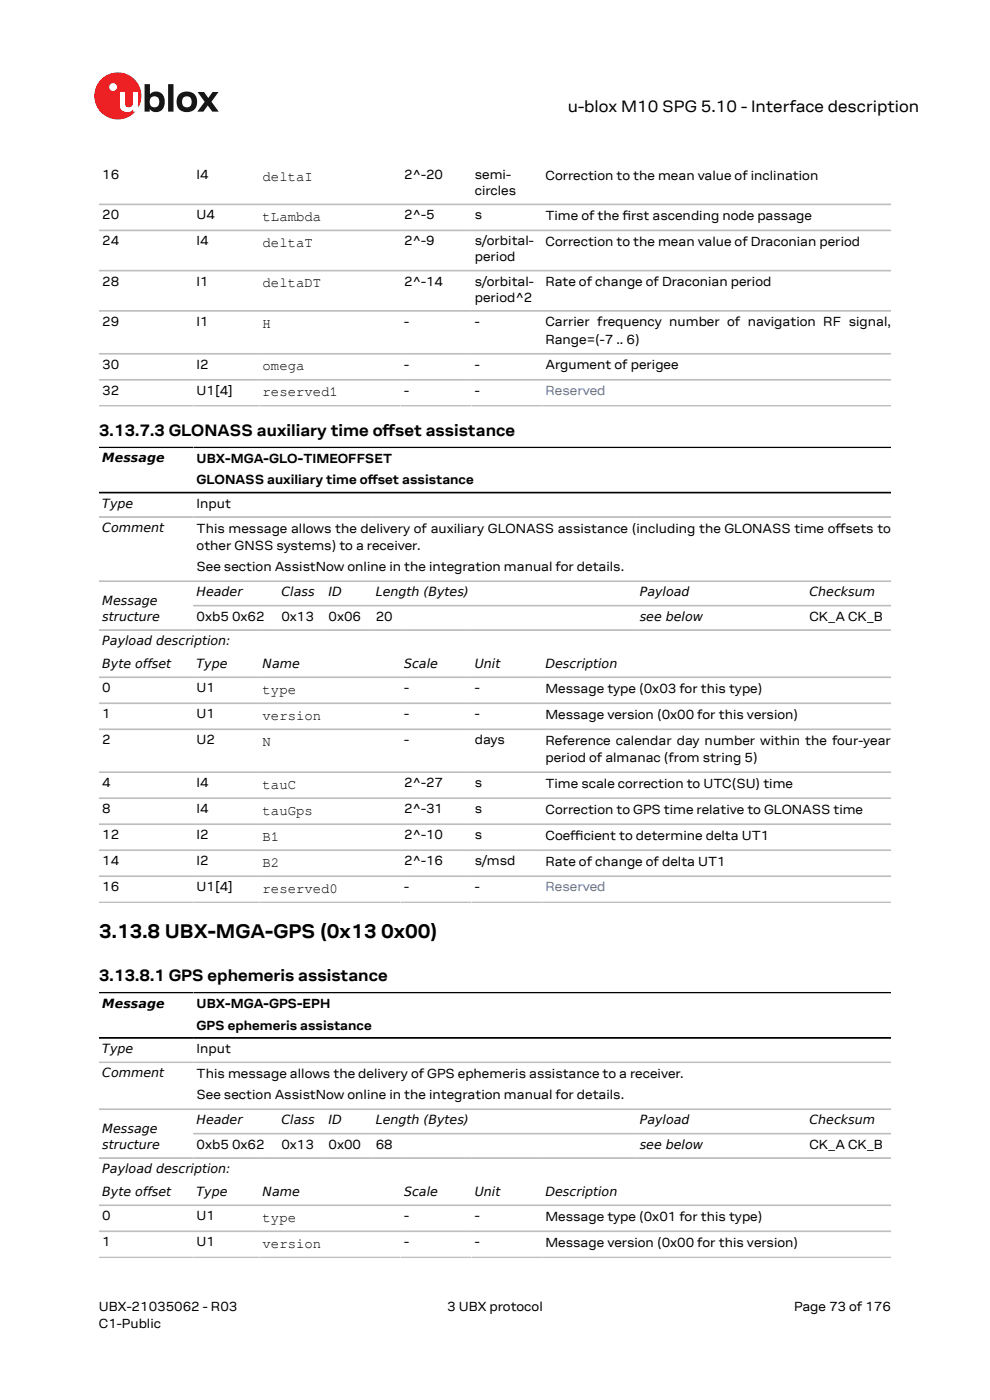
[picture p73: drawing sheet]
<svg xmlns="http://www.w3.org/2000/svg" width="210mm" height="297mm" viewBox="0 0 210 297" stroke-linecap="round" stroke-linejoin="round" font-family="sans-serif">
<defs><g id="words">
<g font-size="4.2">
<text x="21" y="199.1">3.13.8 UBX-MGA-GPS (0x13</text>
<text x="80.8" y="199.1">0x00)</text>
</g>
<g font-size="3.5">
<text x="120.4" y="23.7">u-blox M10 SPG 5.10 - Interface description</text>
<text x="21" y="92.5">3.13.7.3 GLONASS auxiliary time ofset assistance</text>
<text x="81.2" y="92.5">f</text>
<text x="21" y="208.2">3.13.8.1 GPS ephemeris assistance</text>
</g>
<g font-size="3">
<text x="55.7" y="38.4">deltaI</text>
<text x="55.7" y="46.9">tLambda</text>
<text x="55.7" y="52.4">deltaT</text>
<text x="55.7" y="61">deltaDT</text>
<text x="55.7" y="69.5">H</text>
<text x="55.7" y="78.6">omega</text>
<text x="55.7" y="84.1">reserved1</text>
<text x="55.7" y="147.2">type</text>
<text x="55.7" y="152.7">version</text>
<text x="55.7" y="158.2">N</text>
<text x="55.7" y="167.3">tauC</text>
<text x="55.7" y="172.9">tauGps</text>
<text x="55.7" y="178.4">B1</text>
<text x="55.7" y="183.9">B2</text>
<text x="55.7" y="189.4">reserved0</text>
<text x="55.7" y="259.2">type</text>
<text x="55.7" y="264.7">version</text>
</g>
<g font-size="2.8">
<text x="21.7" y="38">16</text>
<text x="41.7" y="38">I4</text>
<text x="85.7" y="38">2^-20</text>
<text x="100.7" y="38">semi-</text>
<text x="100.7" y="41.4">circles</text>
<text x="115.7" y="38.1">Correction to the mean value of inclination</text>
<text x="21.7" y="46.5">20</text>
<text x="41.7" y="46.5">U4</text>
<text x="85.7" y="46.5">2^-5</text>
<text x="100.7" y="46.5">s</text>
<text x="115.7" y="46.7">Time of the frst ascending node passage</text>
<text x="132" y="46.7">i</text>
<text x="21.7" y="52">24</text>
<text x="41.7" y="52">I4</text>
<text x="85.7" y="52">2^-9</text>
<text x="100.7" y="52">s/orbital-</text>
<text x="115.7" y="52.2">Correction to the mean value of Draconian period</text>
<text x="100.7" y="55.4">period</text>
<text x="21.7" y="60.6">28</text>
<text x="41.7" y="60.6">I1</text>
<text x="85.7" y="60.6">2^-14</text>
<text x="100.7" y="60.6">s/orbital-</text>
<text x="100.7" y="64">period^2</text>
<text x="115.7" y="60.7">Rate of change of Draconian period</text>
<text x="21.7" y="69.1">29</text>
<text x="41.7" y="69.1">I1</text>
<text x="85.7" y="69.1">-</text>
<text x="100.7" y="69.1">-</text>
<text x="115.7" y="69.3">Carrier frequency number of navigation RF signal,</text>
<text x="115.7" y="72.9">Range=(-7 .. 6)</text>
<text x="21.7" y="78.2">30</text>
<text x="21.7" y="83.7">32</text>
<text x="41.7" y="78.2">I2</text>
<text x="41.7" y="83.7">U1[4]</text>
<text x="85.7" y="78.2">-</text>
<text x="85.7" y="83.7">-</text>
<text x="100.7" y="78.2">-</text>
<text x="100.7" y="83.7">-</text>
<text x="115.7" y="78.4">Argument of perigee</text>
<text x="41.7" y="98.2">UBX-MGA-GLO-TIMEOFFSET</text>
<text x="41.7" y="102.7">GLONASS auxiliary time ofset assistance</text>
<text x="41.7" y="107.7">Input</text>
<text x="78" y="102.7">f</text>
<text x="41.7" y="113">This message allows the delivery of auxiliary GLONASS assistance (including the GLONASS time ofsets to</text>
<text x="177.2" y="113">f</text>
<text x="41.7" y="116.7">other GNSS systems) to a receiver.</text>
<text x="41.7" y="121.2">See section AssistNow online in the integration manual for details.</text>
<text x="41.7" y="131.7">0xb5 0x62</text>
<text x="59.7" y="131.7">0x13</text>
<text x="69.7" y="131.7">0x06</text>
<text x="79.7" y="131.7">20</text>
<text x="171.7" y="131.7">CK_A CK_B</text>
<text x="21.7" y="146.8">0</text>
<text x="41.7" y="146.8">U1</text>
<text x="85.7" y="146.8">-</text>
<text x="100.7" y="146.8">-</text>
<text x="115.7" y="147">Message type (0x03 for this type)</text>
<text x="21.7" y="152.4">1</text>
<text x="41.7" y="152.4">U1</text>
<text x="85.7" y="152.4">-</text>
<text x="100.7" y="152.4">-</text>
<text x="115.7" y="152.5">Message version (0x00 for this version)</text>
<text x="21.7" y="157.9">2</text>
<text x="41.7" y="157.9">U2</text>
<text x="85.7" y="157.9">-</text>
<text x="100.7" y="157.9">days</text>
<text x="115.7" y="158">Reference calendar day number within the four-year</text>
<text x="115.7" y="161.7">period of almanac (from string 5)</text>
<text x="21.7" y="167">4</text>
<text x="41.7" y="167">I4</text>
<text x="85.7" y="167">2^-27</text>
<text x="100.7" y="167">s</text>
<text x="115.7" y="167.1">Time scale correction to UTC(SU) time</text>
<text x="21.7" y="172.5">8</text>
<text x="41.7" y="172.5">I4</text>
<text x="85.7" y="172.5">2^-31</text>
<text x="100.7" y="172.5">s</text>
<text x="115.7" y="172.6">Correction to GPS time relative to GLONASS time</text>
<text x="21.7" y="178">12</text>
<text x="41.7" y="178">I2</text>
<text x="85.7" y="178">2^-10</text>
<text x="100.7" y="178">s</text>
<text x="115.7" y="178.2">Coefcient to determine delta UT1</text>
<text x="121" y="178.2">f</text>
<text x="121" y="178.2">i</text>
<text x="21.7" y="183.5">14</text>
<text x="41.7" y="183.5">I2</text>
<text x="85.7" y="183.5">2^-16</text>
<text x="100.7" y="183.5">s/msd</text>
<text x="115.7" y="183.7">Rate of change of delta UT1</text>
<text x="21.7" y="189.1">16</text>
<text x="41.7" y="189.1">U1[4]</text>
<text x="85.7" y="189.1">-</text>
<text x="100.7" y="189.1">-</text>
<text x="41.7" y="213.9">UBX-MGA-GPS-EPH</text>
<text x="41.7" y="218.4">GPS ephemeris assistance</text>
<text x="41.7" y="223.4">Input</text>
<text x="41.7" y="228.7">This message allows the delivery of GPS ephemeris assistance to a receiver.</text>
<text x="41.7" y="233.2">See section AssistNow online in the integration manual for details.</text>
<text x="41.7" y="243.7">0xb5 0x62</text>
<text x="59.7" y="243.7">0x13</text>
<text x="69.7" y="243.7">0x00</text>
<text x="79.7" y="243.7">68</text>
<text x="171.7" y="243.7">CK_A CK_B</text>
<text x="21.7" y="258.9">0</text>
<text x="41.7" y="258.9">U1</text>
<text x="85.7" y="258.9">-</text>
<text x="100.7" y="258.9">-</text>
<text x="115.7" y="259">Message type (0x01 for this type)</text>
<text x="21.7" y="264.4">1</text>
<text x="41.7" y="264.4">U1</text>
<text x="85.7" y="264.4">-</text>
<text x="100.7" y="264.4">-</text>
<text x="115.7" y="264.5">Message version (0x00 for this version)</text>
<text x="21" y="278">UBX-21035062 - R03</text>
<text x="21" y="281.8">C1-Public</text>
<text x="94.9" y="278">3 UBX protocol</text>
<text x="168.4" y="278">Page 73 of 176</text>
</g>
<g font-size="2.8" fill="#4664b4">
<text x="115.7" y="83.7">Reserved</text>
<text x="115.7" y="189.1">Reserved</text>
</g>
<g font-size="2.7">
<text x="21.7" y="98.1">Message</text>
<text x="21.7" y="107.7">Type</text>
<text x="21.7" y="112.9">Comment</text>
<text x="21.7" y="128.3">Message</text>
<text x="21.7" y="131.7">structure</text>
<text x="41.7" y="126.5">Header</text>
<text x="59.7" y="126.5">Class</text>
<text x="69.7" y="126.5">ID</text>
<text x="79.7" y="126.5">Length (Bytes)</text>
<text x="135.7" y="126.5">Payload</text>
<text x="135.7" y="131.7">see below</text>
<text x="171.7" y="126.5">Checksum</text>
<text x="21.7" y="136.9">Payload description:</text>
<text x="21.7" y="141.7">Byte offset</text>
<text x="41.7" y="141.7">Type</text>
<text x="55.7" y="141.7">Name</text>
<text x="85.7" y="141.7">Scale</text>
<text x="100.7" y="141.7">Unit</text>
<text x="115.7" y="141.7">Description</text>
<text x="21.7" y="213.8">Message</text>
<text x="21.7" y="223.4">Type</text>
<text x="21.7" y="228.6">Comment</text>
<text x="41.7" y="238.5">Header</text>
<text x="59.7" y="238.5">Class</text>
<text x="69.7" y="238.5">ID</text>
<text x="79.7" y="238.5">Length (Bytes)</text>
<text x="135.7" y="238.5">Payload</text>
<text x="171.7" y="238.5">Checksum</text>
<text x="21.7" y="240.3">Message</text>
<text x="21.7" y="243.7">structure</text>
<text x="135.7" y="243.7">see below</text>
<text x="21.7" y="248.9">Payload description:</text>
<text x="21.7" y="253.7">Byte offset</text>
<text x="41.7" y="253.7">Type</text>
<text x="55.7" y="253.7">Name</text>
<text x="85.7" y="253.7">Scale</text>
<text x="100.7" y="253.7">Unit</text>
<text x="115.7" y="253.7">Description</text>
</g>
</g></defs>
<circle cx="25" cy="20.4" r="5" fill="#ed2023"/>
<circle cx="24" cy="18.5" r=".83" fill="#fff"/>
<g fill="#151516">
<path d="M35.7 17.9h1.1v5.8h-1.1z"/>
<path d="M41.9 19.5h1.4l.9 1.3 .9-1.3h1.3l-1.6 2.1 1.6 2.1h-1.4l-.9-1.3-1 1.3h-1.2l1.5-2.1z"/>
<path d="M32 20.7a1.17 1.17 0 0 0-.1 1.5 1.17 1.17 0 0 0 1.4 .4 1.16 1.16 0 0 0 .4-1.6 1.16 1.16 0 0 0-1.7-.3zM30.7 17.9h1.1v2.1a1.82 1.82 0 0 1 2.2-.4 1.82 1.82 0 0 1 .9 2 1.83 1.83 0 0 1-1 2 1.83 1.83 0 0 1-2.1-.5v.6h-1.1z"/>
<path d="M38.9 20.7a1.18 1.18 0 0 0-.2 1.5 1.18 1.18 0 0 0 1.5 .4 1.18 1.18 0 0 0 .4-1.5 1.18 1.18 0 0 0-1.5-.5zM37.4 21.6a2.25 2.25 0 0 1 4.5 0 2.25 2.25 0 0 1-4.5 0z"/>
</g>
<path d="M25.4 19.5h1.1v2.5a.84 .84 0 0 0 1 .8 .84 .84 0 0 0 .7-1v-2.3h1.1v4.2h-1.1v-.5a1.59 1.59 0 0 1-1.8 .5 1.59 1.59 0 0 1-1-1.5z" fill="#fff"/>
<g fill="none" stroke="#bebebe" stroke-width=".35">
<path d="M21 43.4h168M21 48.9h168M21 57.4h168M21 66h168M21 75.1h168M21 80.6h168M21 86.1h168M21 109.7h168M21 123.3h168M21 133.7h168M41 128.5h148M21 143.7h168"/>
<path d="M21 149.2h168M21 154.7h168M21 163.8h168M21 169.3h168M21 174.8h168M21 180.4h168M21 185.9h168M21 191.4h168M21 225.4h168M21 235.3h168M21 245.7h168M21 255.7h168"/>
<path d="M41 240.5h148M21 261.2h168M21 266.7h168"/>
</g>
<path d="M21 94.9h168M21 104.5h168M21 210.6h168M21 220.2h168" fill="none" stroke="#000" stroke-width=".35"/>
<use href="#words"/>
</svg>
